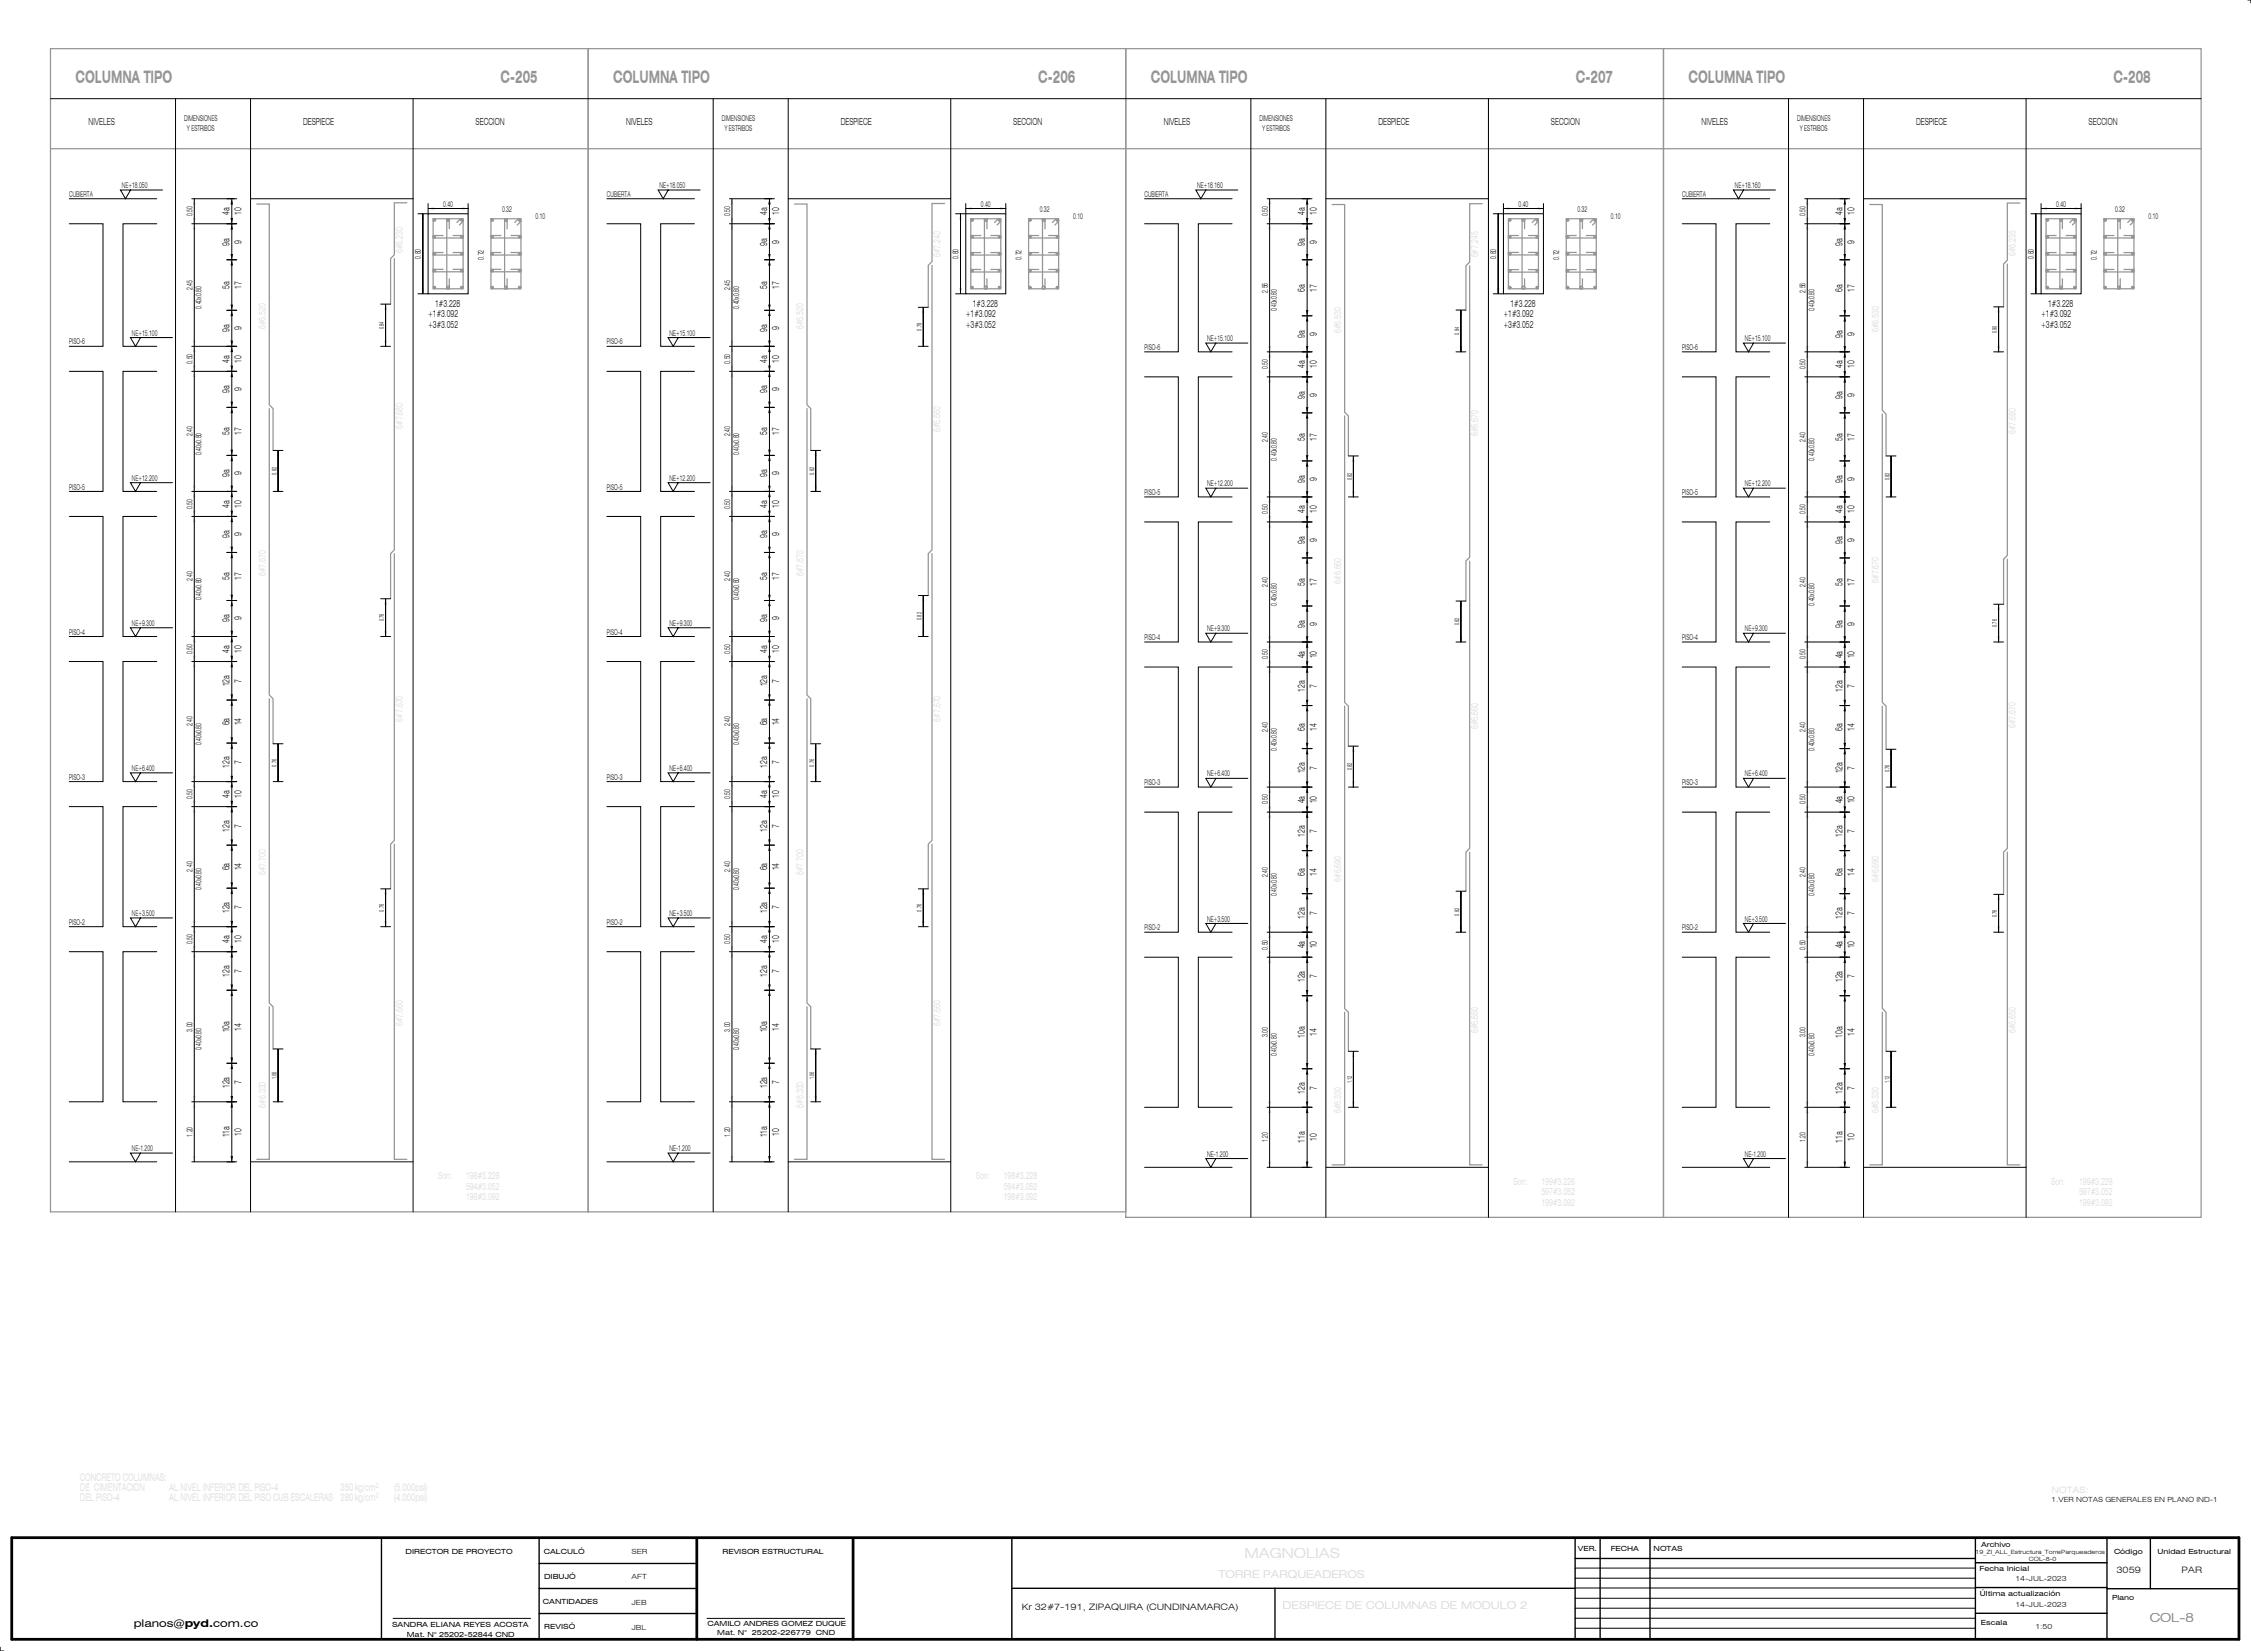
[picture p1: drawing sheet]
<svg xmlns="http://www.w3.org/2000/svg" width="900mm" height="660mm" viewBox="0 0 900 660" stroke-linecap="round" stroke-linejoin="round" font-family="sans-serif">
<defs><g id="words">
<g font-size="6.9" fill="#959595">
<text x="30.2" y="33.3">COLUMNA TIPO</text>
<text x="200.2" y="33.3">C-205</text>
<text x="245.2" y="33.3">COLUMNA TIPO</text>
<text x="415.2" y="33.3">C-206</text>
<text x="460.2" y="33.3">COLUMNA TIPO</text>
<text x="630.2" y="33.3">C-207</text>
<text x="675.2" y="33.3">COLUMNA TIPO</text>
<text x="845.2" y="33.3">C-208</text>
</g>
<text font-size="4.9" fill="#959595" x="859.6" y="648.5">COL-8</text>
<text font-size="4.2" x="53.5" y="650.6">planos@pyd.com.co</text>
<g font-size="3.9">
<text x="35.4" y="50.1">NIVELES</text>
<text x="121.2" y="50.1">DESPIECE</text>
<text x="190.2" y="50.1">SECCION</text>
<text x="250.4" y="50.1">NIVELES</text>
<text x="336.2" y="50.1">DESPIECE</text>
<text x="405.2" y="50.1">SECCION</text>
<text x="465.4" y="50.1">NIVELES</text>
<text x="551.2" y="50.1">DESPIECE</text>
<text x="620.2" y="50.1">SECCION</text>
<text x="680.4" y="50.1">NIVELES</text>
<text x="766.2" y="50.1">DESPIECE</text>
<text x="835.2" y="50.1">SECCION</text>
<text x="91.8" y="86" transform="rotate(-90 91.8 86)">4a</text>
<text x="96.6" y="86" transform="rotate(-90 96.6 86)">10</text>
<text x="306.8" y="86" transform="rotate(-90 306.8 86)">4a</text>
<text x="311.6" y="86" transform="rotate(-90 311.6 86)">10</text>
<text x="521.8" y="86" transform="rotate(-90 521.8 86)">4a</text>
<text x="526.6" y="86" transform="rotate(-90 526.6 86)">10</text>
<text x="736.8" y="86" transform="rotate(-90 736.8 86)">4a</text>
<text x="741.6" y="86" transform="rotate(-90 741.6 86)">10</text>
<text x="91.8" y="98.2" transform="rotate(-90 91.8 98.2)">9a</text>
<text x="96.6" y="97.4" transform="rotate(-90 96.6 97.4)">9</text>
<text x="306.8" y="98.2" transform="rotate(-90 306.8 98.2)">9a</text>
<text x="311.6" y="97.4" transform="rotate(-90 311.6 97.4)">9</text>
<text x="521.8" y="98.2" transform="rotate(-90 521.8 98.2)">9a</text>
<text x="526.6" y="97.4" transform="rotate(-90 526.6 97.4)">9</text>
<text x="736.8" y="98.2" transform="rotate(-90 736.8 98.2)">9a</text>
<text x="741.6" y="97.4" transform="rotate(-90 741.6 97.4)">9</text>
<text x="91.8" y="115.5" transform="rotate(-90 91.8 115.5)">5a</text>
<text x="96.6" y="115.5" transform="rotate(-90 96.6 115.5)">17</text>
<text x="306.8" y="115.5" transform="rotate(-90 306.8 115.5)">5a</text>
<text x="311.6" y="115.5" transform="rotate(-90 311.6 115.5)">17</text>
<text x="521.8" y="116.6" transform="rotate(-90 521.8 116.6)">6a</text>
<text x="526.6" y="116.6" transform="rotate(-90 526.6 116.6)">17</text>
<text x="736.8" y="116.6" transform="rotate(-90 736.8 116.6)">6a</text>
<text x="741.6" y="116.6" transform="rotate(-90 741.6 116.6)">17</text>
<text x="174" y="122.6">1#3.228</text>
<text x="389" y="122.6">1#3.228</text>
<text x="604" y="122.6">1#3.228</text>
<text x="819" y="122.6">1#3.228</text>
<text x="96.6" y="132" transform="rotate(-90 96.6 132)">9</text>
<text x="171.2" y="126.8">+1#3.092</text>
<text x="171.2" y="131">+3#3.052</text>
<text x="311.6" y="132" transform="rotate(-90 311.6 132)">9</text>
<text x="386.2" y="126.8">+1#3.092</text>
<text x="386.2" y="131">+3#3.052</text>
<text x="601.2" y="131">+3#3.052</text>
<text x="601.2" y="126.8">+1#3.092</text>
<text x="816.2" y="126.8">+1#3.092</text>
<text x="816.2" y="131">+3#3.052</text>
<text x="91.8" y="132.8" transform="rotate(-90 91.8 132.8)">9a</text>
<text x="306.8" y="132.8" transform="rotate(-90 306.8 132.8)">9a</text>
<text x="521.8" y="135" transform="rotate(-90 521.8 135)">9a</text>
<text x="526.6" y="134.2" transform="rotate(-90 526.6 134.2)">9</text>
<text x="736.8" y="135" transform="rotate(-90 736.8 135)">9a</text>
<text x="741.6" y="134.2" transform="rotate(-90 741.6 134.2)">9</text>
<text x="91.8" y="145" transform="rotate(-90 91.8 145)">4a</text>
<text x="96.6" y="145" transform="rotate(-90 96.6 145)">10</text>
<text x="306.8" y="145" transform="rotate(-90 306.8 145)">4a</text>
<text x="311.6" y="145" transform="rotate(-90 311.6 145)">10</text>
<text x="521.8" y="147.2" transform="rotate(-90 521.8 147.2)">4a</text>
<text x="526.6" y="147.2" transform="rotate(-90 526.6 147.2)">10</text>
<text x="736.8" y="147.2" transform="rotate(-90 736.8 147.2)">4a</text>
<text x="741.6" y="147.2" transform="rotate(-90 741.6 147.2)">10</text>
<text x="91.8" y="157.2" transform="rotate(-90 91.8 157.2)">9a</text>
<text x="96.6" y="156.4" transform="rotate(-90 96.6 156.4)">9</text>
<text x="306.8" y="157.2" transform="rotate(-90 306.8 157.2)">9a</text>
<text x="311.6" y="156.4" transform="rotate(-90 311.6 156.4)">9</text>
<text x="521.8" y="159.4" transform="rotate(-90 521.8 159.4)">9a</text>
<text x="526.6" y="158.6" transform="rotate(-90 526.6 158.6)">9</text>
<text x="736.8" y="159.4" transform="rotate(-90 736.8 159.4)">9a</text>
<text x="741.6" y="158.6" transform="rotate(-90 741.6 158.6)">9</text>
<text x="91.8" y="174" transform="rotate(-90 91.8 174)">5a</text>
<text x="96.6" y="174" transform="rotate(-90 96.6 174)">17</text>
<text x="306.8" y="174" transform="rotate(-90 306.8 174)">5a</text>
<text x="311.6" y="174" transform="rotate(-90 311.6 174)">17</text>
<text x="521.8" y="176.2" transform="rotate(-90 521.8 176.2)">5a</text>
<text x="526.6" y="176.2" transform="rotate(-90 526.6 176.2)">17</text>
<text x="736.8" y="176.2" transform="rotate(-90 736.8 176.2)">5a</text>
<text x="741.6" y="176.2" transform="rotate(-90 741.6 176.2)">17</text>
<text x="91.8" y="190.7" transform="rotate(-90 91.8 190.7)">9a</text>
<text x="96.6" y="190" transform="rotate(-90 96.6 190)">9</text>
<text x="306.8" y="190.7" transform="rotate(-90 306.8 190.7)">9a</text>
<text x="311.6" y="190" transform="rotate(-90 311.6 190)">9</text>
<text x="521.8" y="192.9" transform="rotate(-90 521.8 192.9)">9a</text>
<text x="526.6" y="192.2" transform="rotate(-90 526.6 192.2)">9</text>
<text x="736.8" y="192.9" transform="rotate(-90 736.8 192.9)">9a</text>
<text x="741.6" y="192.2" transform="rotate(-90 741.6 192.2)">9</text>
<text x="91.8" y="202.9" transform="rotate(-90 91.8 202.9)">4a</text>
<text x="96.6" y="202.9" transform="rotate(-90 96.6 202.9)">10</text>
<text x="306.8" y="202.9" transform="rotate(-90 306.8 202.9)">4a</text>
<text x="311.6" y="202.9" transform="rotate(-90 311.6 202.9)">10</text>
<text x="521.8" y="205.1" transform="rotate(-90 521.8 205.1)">4a</text>
<text x="526.6" y="205.1" transform="rotate(-90 526.6 205.1)">10</text>
<text x="736.8" y="205.1" transform="rotate(-90 736.8 205.1)">4a</text>
<text x="741.6" y="205.1" transform="rotate(-90 741.6 205.1)">10</text>
<text x="91.8" y="215.1" transform="rotate(-90 91.8 215.1)">9a</text>
<text x="96.6" y="214.4" transform="rotate(-90 96.6 214.4)">9</text>
<text x="306.8" y="215.1" transform="rotate(-90 306.8 215.1)">9a</text>
<text x="311.6" y="214.4" transform="rotate(-90 311.6 214.4)">9</text>
<text x="521.8" y="217.3" transform="rotate(-90 521.8 217.3)">9a</text>
<text x="526.6" y="216.6" transform="rotate(-90 526.6 216.6)">9</text>
<text x="736.8" y="217.3" transform="rotate(-90 736.8 217.3)">9a</text>
<text x="741.6" y="216.6" transform="rotate(-90 741.6 216.6)">9</text>
<text x="91.8" y="231.9" transform="rotate(-90 91.8 231.9)">5a</text>
<text x="96.6" y="231.9" transform="rotate(-90 96.6 231.9)">17</text>
<text x="306.8" y="231.9" transform="rotate(-90 306.8 231.9)">5a</text>
<text x="311.6" y="231.9" transform="rotate(-90 311.6 231.9)">17</text>
<text x="521.8" y="234.1" transform="rotate(-90 521.8 234.1)">5a</text>
<text x="526.6" y="234.1" transform="rotate(-90 526.6 234.1)">17</text>
<text x="736.8" y="234.1" transform="rotate(-90 736.8 234.1)">5a</text>
<text x="741.6" y="234.1" transform="rotate(-90 741.6 234.1)">17</text>
<text x="91.8" y="248.7" transform="rotate(-90 91.8 248.7)">9a</text>
<text x="96.6" y="248" transform="rotate(-90 96.6 248)">9</text>
<text x="306.8" y="248.7" transform="rotate(-90 306.8 248.7)">9a</text>
<text x="311.6" y="248" transform="rotate(-90 311.6 248)">9</text>
<text x="521.8" y="250.9" transform="rotate(-90 521.8 250.9)">9a</text>
<text x="526.6" y="250.2" transform="rotate(-90 526.6 250.2)">9</text>
<text x="736.8" y="250.9" transform="rotate(-90 736.8 250.9)">9a</text>
<text x="741.6" y="250.2" transform="rotate(-90 741.6 250.2)">9</text>
<text x="91.8" y="260.9" transform="rotate(-90 91.8 260.9)">4a</text>
<text x="96.6" y="260.9" transform="rotate(-90 96.6 260.9)">10</text>
<text x="306.8" y="260.9" transform="rotate(-90 306.8 260.9)">4a</text>
<text x="311.6" y="260.9" transform="rotate(-90 311.6 260.9)">10</text>
<text x="521.8" y="263.1" transform="rotate(-90 521.8 263.1)">4a</text>
<text x="526.6" y="263.1" transform="rotate(-90 526.6 263.1)">10</text>
<text x="736.8" y="263.1" transform="rotate(-90 736.8 263.1)">4a</text>
<text x="741.6" y="263.1" transform="rotate(-90 741.6 263.1)">10</text>
<text x="91.8" y="274.4" transform="rotate(-90 91.8 274.4)">12a</text>
<text x="96.6" y="272.9" transform="rotate(-90 96.6 272.9)">7</text>
<text x="306.8" y="274.4" transform="rotate(-90 306.8 274.4)">12a</text>
<text x="311.6" y="272.9" transform="rotate(-90 311.6 272.9)">7</text>
<text x="526.6" y="275.1" transform="rotate(-90 526.6 275.1)">7</text>
<text x="741.6" y="275.1" transform="rotate(-90 741.6 275.1)">7</text>
<text x="521.8" y="276.6" transform="rotate(-90 521.8 276.6)">12a</text>
<text x="736.8" y="276.6" transform="rotate(-90 736.8 276.6)">12a</text>
<text x="91.8" y="289.9" transform="rotate(-90 91.8 289.9)">6a</text>
<text x="96.6" y="289.9" transform="rotate(-90 96.6 289.9)">14</text>
<text x="306.8" y="289.9" transform="rotate(-90 306.8 289.9)">6a</text>
<text x="311.6" y="289.9" transform="rotate(-90 311.6 289.9)">14</text>
<text x="521.8" y="292.1" transform="rotate(-90 521.8 292.1)">6a</text>
<text x="526.6" y="292.1" transform="rotate(-90 526.6 292.1)">14</text>
<text x="736.8" y="292.1" transform="rotate(-90 736.8 292.1)">6a</text>
<text x="741.6" y="292.1" transform="rotate(-90 741.6 292.1)">14</text>
<text x="96.6" y="305.5" transform="rotate(-90 96.6 305.5)">7</text>
<text x="311.6" y="305.5" transform="rotate(-90 311.6 305.5)">7</text>
<text x="91.8" y="307" transform="rotate(-90 91.8 307)">12a</text>
<text x="306.8" y="307" transform="rotate(-90 306.8 307)">12a</text>
<text x="521.8" y="309.2" transform="rotate(-90 521.8 309.2)">12a</text>
<text x="526.6" y="307.7" transform="rotate(-90 526.6 307.7)">7</text>
<text x="736.8" y="309.2" transform="rotate(-90 736.8 309.2)">12a</text>
<text x="741.6" y="307.7" transform="rotate(-90 741.6 307.7)">7</text>
<text x="91.8" y="318.9" transform="rotate(-90 91.8 318.9)">4a</text>
<text x="96.6" y="318.9" transform="rotate(-90 96.6 318.9)">10</text>
<text x="306.8" y="318.9" transform="rotate(-90 306.8 318.9)">4a</text>
<text x="311.6" y="318.9" transform="rotate(-90 311.6 318.9)">10</text>
<text x="521.8" y="321.1" transform="rotate(-90 521.8 321.1)">4a</text>
<text x="526.6" y="321.1" transform="rotate(-90 526.6 321.1)">10</text>
<text x="736.8" y="321.1" transform="rotate(-90 736.8 321.1)">4a</text>
<text x="741.6" y="321.1" transform="rotate(-90 741.6 321.1)">10</text>
<text x="91.8" y="332.4" transform="rotate(-90 91.8 332.4)">12a</text>
<text x="96.6" y="330.9" transform="rotate(-90 96.6 330.9)">7</text>
<text x="306.8" y="332.4" transform="rotate(-90 306.8 332.4)">12a</text>
<text x="311.6" y="330.9" transform="rotate(-90 311.6 330.9)">7</text>
<text x="521.8" y="334.6" transform="rotate(-90 521.8 334.6)">12a</text>
<text x="526.6" y="333.1" transform="rotate(-90 526.6 333.1)">7</text>
<text x="736.8" y="334.6" transform="rotate(-90 736.8 334.6)">12a</text>
<text x="741.6" y="333.1" transform="rotate(-90 741.6 333.1)">7</text>
<text x="91.8" y="347.9" transform="rotate(-90 91.8 347.9)">6a</text>
<text x="96.6" y="347.9" transform="rotate(-90 96.6 347.9)">14</text>
<text x="306.8" y="347.9" transform="rotate(-90 306.8 347.9)">6a</text>
<text x="311.6" y="347.9" transform="rotate(-90 311.6 347.9)">14</text>
<text x="521.8" y="350.1" transform="rotate(-90 521.8 350.1)">6a</text>
<text x="526.6" y="350.1" transform="rotate(-90 526.6 350.1)">14</text>
<text x="736.8" y="350.1" transform="rotate(-90 736.8 350.1)">6a</text>
<text x="741.6" y="350.1" transform="rotate(-90 741.6 350.1)">14</text>
<text x="91.8" y="365" transform="rotate(-90 91.8 365)">12a</text>
<text x="96.6" y="363.5" transform="rotate(-90 96.6 363.5)">7</text>
<text x="306.8" y="365" transform="rotate(-90 306.8 365)">12a</text>
<text x="311.6" y="363.5" transform="rotate(-90 311.6 363.5)">7</text>
<text x="526.6" y="365.7" transform="rotate(-90 526.6 365.7)">7</text>
<text x="741.6" y="365.7" transform="rotate(-90 741.6 365.7)">7</text>
<text x="521.8" y="367.2" transform="rotate(-90 521.8 367.2)">12a</text>
<text x="736.8" y="367.2" transform="rotate(-90 736.8 367.2)">12a</text>
<text x="91.8" y="376.9" transform="rotate(-90 91.8 376.9)">4a</text>
<text x="96.6" y="376.9" transform="rotate(-90 96.6 376.9)">10</text>
<text x="306.8" y="376.9" transform="rotate(-90 306.8 376.9)">4a</text>
<text x="311.6" y="376.9" transform="rotate(-90 311.6 376.9)">10</text>
<text x="521.8" y="379.1" transform="rotate(-90 521.8 379.1)">4a</text>
<text x="526.6" y="379.1" transform="rotate(-90 526.6 379.1)">10</text>
<text x="736.8" y="379.1" transform="rotate(-90 736.8 379.1)">4a</text>
<text x="741.6" y="379.1" transform="rotate(-90 741.6 379.1)">10</text>
<text x="96.6" y="388.9" transform="rotate(-90 96.6 388.9)">7</text>
<text x="311.6" y="388.9" transform="rotate(-90 311.6 388.9)">7</text>
<text x="91.8" y="390.4" transform="rotate(-90 91.8 390.4)">12a</text>
<text x="306.8" y="390.4" transform="rotate(-90 306.8 390.4)">12a</text>
<text x="521.8" y="392.6" transform="rotate(-90 521.8 392.6)">12a</text>
<text x="526.6" y="391.1" transform="rotate(-90 526.6 391.1)">7</text>
<text x="736.8" y="392.6" transform="rotate(-90 736.8 392.6)">12a</text>
<text x="741.6" y="391.1" transform="rotate(-90 741.6 391.1)">7</text>
<text x="91.8" y="412.7" transform="rotate(-90 91.8 412.7)">10a</text>
<text x="96.6" y="411.9" transform="rotate(-90 96.6 411.9)">14</text>
<text x="306.8" y="412.7" transform="rotate(-90 306.8 412.7)">10a</text>
<text x="311.6" y="411.9" transform="rotate(-90 311.6 411.9)">14</text>
<text x="521.8" y="414.9" transform="rotate(-90 521.8 414.9)">10a</text>
<text x="526.6" y="414.1" transform="rotate(-90 526.6 414.1)">14</text>
<text x="736.8" y="414.9" transform="rotate(-90 736.8 414.9)">10a</text>
<text x="741.6" y="414.1" transform="rotate(-90 741.6 414.1)">14</text>
<text x="91.8" y="435" transform="rotate(-90 91.8 435)">12a</text>
<text x="96.6" y="433.5" transform="rotate(-90 96.6 433.5)">7</text>
<text x="306.8" y="435" transform="rotate(-90 306.8 435)">12a</text>
<text x="311.6" y="433.5" transform="rotate(-90 311.6 433.5)">7</text>
<text x="521.8" y="437.2" transform="rotate(-90 521.8 437.2)">12a</text>
<text x="526.6" y="435.7" transform="rotate(-90 526.6 435.7)">7</text>
<text x="736.8" y="437.2" transform="rotate(-90 736.8 437.2)">12a</text>
<text x="741.6" y="435.7" transform="rotate(-90 741.6 435.7)">7</text>
<text x="91.8" y="454.7" transform="rotate(-90 91.8 454.7)">11a</text>
<text x="96.6" y="453.9" transform="rotate(-90 96.6 453.9)">10</text>
<text x="306.8" y="454.7" transform="rotate(-90 306.8 454.7)">11a</text>
<text x="311.6" y="453.9" transform="rotate(-90 311.6 453.9)">10</text>
<text x="521.8" y="456.9" transform="rotate(-90 521.8 456.9)">11a</text>
<text x="526.6" y="456.1" transform="rotate(-90 526.6 456.1)">10</text>
<text x="736.8" y="456.9" transform="rotate(-90 736.8 456.9)">11a</text>
<text x="741.6" y="456.1" transform="rotate(-90 741.6 456.1)">10</text>
</g>
<g font-size="3.9" fill="#e1e1e1">
<text x="161.1" y="101.3" transform="rotate(-90 161.1 101.3)">6#6.230</text>
<text x="376.1" y="102.8" transform="rotate(-90 376.1 102.8)">6#7.240</text>
<text x="806" y="102.4" transform="rotate(-90 806 102.4)">6#6.235</text>
<text x="161.1" y="171.4" transform="rotate(-90 161.1 171.4)">6#7.680</text>
<text x="376.1" y="172.7" transform="rotate(-90 376.1 172.7)">6#6.660</text>
<text x="806" y="173.6" transform="rotate(-90 806 173.6)">6#7.680</text>
<text x="161.1" y="288.4" transform="rotate(-90 161.1 288.4)">6#7.670</text>
<text x="376.1" y="288.4" transform="rotate(-90 376.1 288.4)">6#7.670</text>
<text x="806" y="291.1" transform="rotate(-90 806 291.1)">6#7.670</text>
<text x="161.1" y="410.2" transform="rotate(-90 161.1 410.2)">6#7.660</text>
<text x="376.1" y="410.2" transform="rotate(-90 376.1 410.2)">6#7.660</text>
<text x="806" y="412.9" transform="rotate(-90 806 412.9)">6#6.650</text>
</g>
<g font-size="3.5">
<text x="846.3" y="629">3059</text>
<text x="872.3" y="629">PAR</text>
<text x="408.6" y="643.4">Kr 32#7-191, ZIPAQUIRA (CUNDINAMARCA)</text>
</g>
<g font-size="3.2">
<text x="73.6" y="48.2">DIMENSIONES</text>
<text x="74.7" y="52.3">Y ESTRIBOS</text>
<text x="288.6" y="48.2">DIMENSIONES</text>
<text x="289.7" y="52.3">Y ESTRIBOS</text>
<text x="503.6" y="48.2">DIMENSIONES</text>
<text x="504.7" y="52.3">Y ESTRIBOS</text>
<text x="718.6" y="48.2">DIMENSIONES</text>
<text x="719.7" y="52.3">Y ESTRIBOS</text>
<text x="48.7" y="75.2">NE+18.050</text>
<text x="263.7" y="75.2">NE+18.050</text>
<text x="478.7" y="75.2">NE+18.160</text>
<text x="693.6" y="75.2">NE+18.160</text>
<text x="27.7" y="78.7">CUBIERTA</text>
<text x="177.2" y="82.6">0.40</text>
<text x="242.7" y="78.7">CUBIERTA</text>
<text x="392.2" y="82.6">0.40</text>
<text x="457.7" y="78.7">CUBIERTA</text>
<text x="607.2" y="82.6">0.40</text>
<text x="672.7" y="78.7">CUBIERTA</text>
<text x="822.2" y="82.6">0.40</text>
<text x="76.9" y="86.4" transform="rotate(-90 76.9 86.4)">0.50</text>
<text x="200.8" y="84.6">0.32</text>
<text x="214.2" y="87.4">0.10</text>
<text x="291.9" y="86.4" transform="rotate(-90 291.9 86.4)">0.50</text>
<text x="415.8" y="84.6">0.32</text>
<text x="429.2" y="87.4">0.10</text>
<text x="506.9" y="86.4" transform="rotate(-90 506.9 86.4)">0.50</text>
<text x="630.7" y="84.6">0.32</text>
<text x="644.1" y="87.4">0.10</text>
<text x="721.9" y="86.4" transform="rotate(-90 721.9 86.4)">0.50</text>
<text x="845.7" y="84.6">0.32</text>
<text x="859.1" y="87.4">0.10</text>
<text x="168.3" y="103.4" transform="rotate(-90 168.3 103.4)">0.80</text>
<text x="193.5" y="103.8" transform="rotate(-90 193.5 103.8)">0.72</text>
<text x="383.3" y="103.4" transform="rotate(-90 383.3 103.4)">0.80</text>
<text x="408.5" y="103.8" transform="rotate(-90 408.5 103.8)">0.72</text>
<text x="598.3" y="103.4" transform="rotate(-90 598.3 103.4)">0.80</text>
<text x="623.4" y="103.8" transform="rotate(-90 623.4 103.8)">0.72</text>
<text x="813.3" y="103.4" transform="rotate(-90 813.3 103.4)">0.80</text>
<text x="838.4" y="103.8" transform="rotate(-90 838.4 103.8)">0.72</text>
<text x="76.9" y="115.9" transform="rotate(-90 76.9 115.9)">2.45</text>
<text x="291.9" y="115.9" transform="rotate(-90 291.9 115.9)">2.45</text>
<text x="506.9" y="117" transform="rotate(-90 506.9 117)">2.56</text>
<text x="721.9" y="117" transform="rotate(-90 721.9 117)">2.56</text>
<text x="80.5" y="123.4" transform="rotate(-90 80.5 123.4)">0.40x0.80</text>
<text x="295.5" y="123.4" transform="rotate(-90 295.5 123.4)">0.40x0.80</text>
<text x="510.5" y="124.5" transform="rotate(-90 510.5 124.5)">0.40x0.80</text>
<text x="725.5" y="124.5" transform="rotate(-90 725.5 124.5)">0.40x0.80</text>
<text x="27.7" y="137.7">PISO-6</text>
<text x="52.7" y="134.2">NE+15.100</text>
<text x="242.7" y="137.7">PISO-6</text>
<text x="267.7" y="134.2">NE+15.100</text>
<text x="482.7" y="136.4">NE+15.100</text>
<text x="697.6" y="136.4">NE+15.100</text>
<text x="457.7" y="139.9">PISO-6</text>
<text x="672.7" y="139.9">PISO-6</text>
<text x="76.9" y="145.4" transform="rotate(-90 76.9 145.4)">0.50</text>
<text x="291.9" y="145.4" transform="rotate(-90 291.9 145.4)">0.50</text>
<text x="506.9" y="147.6" transform="rotate(-90 506.9 147.6)">0.50</text>
<text x="721.9" y="147.6" transform="rotate(-90 721.9 147.6)">0.50</text>
<text x="76.9" y="174.4" transform="rotate(-90 76.9 174.4)">2.40</text>
<text x="291.9" y="174.4" transform="rotate(-90 291.9 174.4)">2.40</text>
<text x="506.9" y="176.6" transform="rotate(-90 506.9 176.6)">2.40</text>
<text x="721.9" y="176.6" transform="rotate(-90 721.9 176.6)">2.40</text>
<text x="80.5" y="181.9" transform="rotate(-90 80.5 181.9)">0.40x0.80</text>
<text x="295.5" y="181.9" transform="rotate(-90 295.5 181.9)">0.40x0.80</text>
<text x="510.5" y="184.1" transform="rotate(-90 510.5 184.1)">0.40x0.80</text>
<text x="725.5" y="184.1" transform="rotate(-90 725.5 184.1)">0.40x0.80</text>
<text x="27.7" y="195.7">PISO-5</text>
<text x="52.7" y="192.2">NE+12.200</text>
<text x="242.7" y="195.7">PISO-5</text>
<text x="267.7" y="192.2">NE+12.200</text>
<text x="457.7" y="197.9">PISO-5</text>
<text x="482.7" y="194.4">NE+12.200</text>
<text x="672.7" y="197.9">PISO-5</text>
<text x="697.6" y="194.4">NE+12.200</text>
<text x="76.9" y="203.4" transform="rotate(-90 76.9 203.4)">0.50</text>
<text x="291.9" y="203.4" transform="rotate(-90 291.9 203.4)">0.50</text>
<text x="506.9" y="205.6" transform="rotate(-90 506.9 205.6)">0.50</text>
<text x="721.9" y="205.6" transform="rotate(-90 721.9 205.6)">0.50</text>
<text x="76.9" y="232.4" transform="rotate(-90 76.9 232.4)">2.40</text>
<text x="291.9" y="232.4" transform="rotate(-90 291.9 232.4)">2.40</text>
<text x="80.5" y="239.9" transform="rotate(-90 80.5 239.9)">0.40x0.80</text>
<text x="295.5" y="239.9" transform="rotate(-90 295.5 239.9)">0.40x0.80</text>
<text x="506.9" y="234.6" transform="rotate(-90 506.9 234.6)">2.40</text>
<text x="721.9" y="234.6" transform="rotate(-90 721.9 234.6)">2.40</text>
<text x="510.5" y="242.1" transform="rotate(-90 510.5 242.1)">0.40x0.80</text>
<text x="725.5" y="242.1" transform="rotate(-90 725.5 242.1)">0.40x0.80</text>
<text x="52.7" y="250.2">NE+9.300</text>
<text x="267.7" y="250.2">NE+9.300</text>
<text x="27.7" y="253.7">PISO-4</text>
<text x="242.7" y="253.7">PISO-4</text>
<text x="457.7" y="255.9">PISO-4</text>
<text x="482.7" y="252.4">NE+9.300</text>
<text x="672.7" y="255.9">PISO-4</text>
<text x="697.6" y="252.4">NE+9.300</text>
<text x="76.9" y="261.4" transform="rotate(-90 76.9 261.4)">0.50</text>
<text x="291.9" y="261.4" transform="rotate(-90 291.9 261.4)">0.50</text>
<text x="506.9" y="263.6" transform="rotate(-90 506.9 263.6)">0.50</text>
<text x="721.9" y="263.6" transform="rotate(-90 721.9 263.6)">0.50</text>
<text x="76.9" y="290.4" transform="rotate(-90 76.9 290.4)">2.40</text>
<text x="291.9" y="290.4" transform="rotate(-90 291.9 290.4)">2.40</text>
<text x="506.9" y="292.6" transform="rotate(-90 506.9 292.6)">2.40</text>
<text x="721.9" y="292.6" transform="rotate(-90 721.9 292.6)">2.40</text>
<text x="80.5" y="297.9" transform="rotate(-90 80.5 297.9)">0.40x0.80</text>
<text x="295.5" y="297.9" transform="rotate(-90 295.5 297.9)">0.40x0.80</text>
<text x="510.5" y="300.1" transform="rotate(-90 510.5 300.1)">0.40x0.80</text>
<text x="725.5" y="300.1" transform="rotate(-90 725.5 300.1)">0.40x0.80</text>
<text x="27.7" y="311.7">PISO-3</text>
<text x="52.7" y="308.2">NE+6.400</text>
<text x="242.7" y="311.7">PISO-3</text>
<text x="267.7" y="308.2">NE+6.400</text>
<text x="482.7" y="310.4">NE+6.400</text>
<text x="697.6" y="310.4">NE+6.400</text>
<text x="457.7" y="313.9">PISO-3</text>
<text x="672.7" y="313.9">PISO-3</text>
<text x="76.9" y="319.4" transform="rotate(-90 76.9 319.4)">0.50</text>
<text x="291.9" y="319.4" transform="rotate(-90 291.9 319.4)">0.50</text>
<text x="506.9" y="321.6" transform="rotate(-90 506.9 321.6)">0.50</text>
<text x="721.9" y="321.6" transform="rotate(-90 721.9 321.6)">0.50</text>
<text x="76.9" y="348.4" transform="rotate(-90 76.9 348.4)">2.40</text>
<text x="291.9" y="348.4" transform="rotate(-90 291.9 348.4)">2.40</text>
<text x="506.9" y="350.6" transform="rotate(-90 506.9 350.6)">2.40</text>
<text x="721.9" y="350.6" transform="rotate(-90 721.9 350.6)">2.40</text>
<text x="80.5" y="355.9" transform="rotate(-90 80.5 355.9)">0.40x0.80</text>
<text x="295.5" y="355.9" transform="rotate(-90 295.5 355.9)">0.40x0.80</text>
<text x="510.5" y="358.1" transform="rotate(-90 510.5 358.1)">0.40x0.80</text>
<text x="725.5" y="358.1" transform="rotate(-90 725.5 358.1)">0.40x0.80</text>
<text x="27.7" y="369.7">PISO-2</text>
<text x="52.7" y="366.2">NE+3.500</text>
<text x="242.7" y="369.7">PISO-2</text>
<text x="267.7" y="366.2">NE+3.500</text>
<text x="457.7" y="371.9">PISO-2</text>
<text x="482.7" y="368.4">NE+3.500</text>
<text x="672.7" y="371.9">PISO-2</text>
<text x="697.6" y="368.4">NE+3.500</text>
<text x="76.9" y="377.4" transform="rotate(-90 76.9 377.4)">0.50</text>
<text x="291.9" y="377.4" transform="rotate(-90 291.9 377.4)">0.50</text>
<text x="506.9" y="379.6" transform="rotate(-90 506.9 379.6)">0.50</text>
<text x="721.9" y="379.6" transform="rotate(-90 721.9 379.6)">0.50</text>
<text x="76.9" y="412.4" transform="rotate(-90 76.9 412.4)">3.00</text>
<text x="291.9" y="412.4" transform="rotate(-90 291.9 412.4)">3.00</text>
<text x="80.5" y="419.9" transform="rotate(-90 80.5 419.9)">0.40x0.80</text>
<text x="295.5" y="419.9" transform="rotate(-90 295.5 419.9)">0.40x0.80</text>
<text x="506.9" y="414.6" transform="rotate(-90 506.9 414.6)">3.00</text>
<text x="721.9" y="414.6" transform="rotate(-90 721.9 414.6)">3.00</text>
<text x="510.5" y="422.1" transform="rotate(-90 510.5 422.1)">0.40x0.80</text>
<text x="725.5" y="422.1" transform="rotate(-90 725.5 422.1)">0.40x0.80</text>
<text x="76.9" y="454.4" transform="rotate(-90 76.9 454.4)">1.20</text>
<text x="291.9" y="454.4" transform="rotate(-90 291.9 454.4)">1.20</text>
<text x="52.7" y="460.2">NE-1.200</text>
<text x="267.7" y="460.2">NE-1.200</text>
<text x="506.9" y="456.6" transform="rotate(-90 506.9 456.6)">1.20</text>
<text x="721.9" y="456.6" transform="rotate(-90 721.9 456.6)">1.20</text>
<text x="482.7" y="462.4">NE-1.200</text>
<text x="697.6" y="462.4">NE-1.200</text>
</g>
<g font-size="2.8">
<text x="820.4" y="600.3">1.VER NOTAS GENERALES EN PLANO IND-1</text>
<text x="162.2" y="621.1">DIRECTOR DE PROYECTO</text>
<text x="217.4" y="621.1">CALCULÓ</text>
<text x="252.5" y="621.2">SER</text>
<text x="288.9" y="621.1">REVISOR ESTRUCTURAL</text>
<text x="630.9" y="620">VER.</text>
<text x="644.1" y="620">FECHA</text>
<text x="661.2" y="620">NOTAS</text>
<text x="792.1" y="618.5">Archivo</text>
<text x="845.3" y="621">Código</text>
<text x="862.7" y="621">Unidad Estructural</text>
<text x="791.6" y="627.9">Fecha Inicial</text>
<text x="217.6" y="631">DIBUJÓ</text>
<text x="252.5" y="631.1">AFT</text>
<text x="805.9" y="632">14-JUL-2023</text>
<text x="217.1" y="641">CANTIDADES</text>
<text x="252.5" y="641.5">JEB</text>
<text x="791.7" y="638.1">Última actualización</text>
<text x="844.5" y="639.5">Plano</text>
<text x="805.9" y="642.5">14-JUL-2023</text>
<text x="156.8" y="650.5">SANDRA ELIANA REYES ACOSTA</text>
<text x="217.6" y="651">REVISÓ</text>
<text x="252.5" y="651.4">JBL</text>
<text x="282.9" y="650.1">CAMILO ANDRES GOMEZ DUQUE</text>
<text x="286.8" y="653.6">Mat. N°</text>
<text x="300.7" y="653.6">25202-226779</text>
<text x="326.2" y="653.6">CND</text>
<text x="792.1" y="649.5">Escala</text>
<text x="813.9" y="651.2">1:50</text>
<text x="162.7" y="654.2">Mat. N° 25202-52844 CND</text>
</g>
<g font-size="2.5">
<text x="153.5" y="131.5" transform="rotate(-90 153.5 131.5)">0.84</text>
<text x="368.5" y="132.2" transform="rotate(-90 368.5 132.2)">0.78</text>
<text x="583.5" y="133.8" transform="rotate(-90 583.5 133.8)">0.84</text>
<text x="798.5" y="133.2" transform="rotate(-90 798.5 133.2)">0.90</text>
<text x="110.5" y="189.8" transform="rotate(-90 110.5 189.8)">0.82</text>
<text x="325.5" y="189.8" transform="rotate(-90 325.5 189.8)">0.82</text>
<text x="540.5" y="192" transform="rotate(-90 540.5 192)">0.82</text>
<text x="755.5" y="192" transform="rotate(-90 755.5 192)">0.82</text>
<text x="153.5" y="248.4" transform="rotate(-90 153.5 248.4)">0.76</text>
<text x="368.5" y="247.8" transform="rotate(-90 368.5 247.8)">0.82</text>
<text x="583.5" y="250" transform="rotate(-90 583.5 250)">0.82</text>
<text x="798.5" y="250.6" transform="rotate(-90 798.5 250.6)">0.76</text>
<text x="110.5" y="306.4" transform="rotate(-90 110.5 306.4)">0.76</text>
<text x="325.5" y="306.4" transform="rotate(-90 325.5 306.4)">0.76</text>
<text x="540.5" y="308" transform="rotate(-90 540.5 308)">0.82</text>
<text x="755.5" y="308.6" transform="rotate(-90 755.5 308.6)">0.76</text>
<text x="153.5" y="364.4" transform="rotate(-90 153.5 364.4)">0.76</text>
<text x="368.5" y="364.4" transform="rotate(-90 368.5 364.4)">0.76</text>
<text x="583.5" y="366" transform="rotate(-90 583.5 366)">0.82</text>
<text x="798.5" y="366.6" transform="rotate(-90 798.5 366.6)">0.76</text>
<text x="110.5" y="431.4" transform="rotate(-90 110.5 431.4)">1.06</text>
<text x="325.5" y="431.4" transform="rotate(-90 325.5 431.4)">1.06</text>
<text x="540.5" y="433" transform="rotate(-90 540.5 433)">1.12</text>
<text x="755.5" y="433" transform="rotate(-90 755.5 433)">1.12</text>
</g>
<g font-size="2.3">
<text x="790" y="621.1">19_ZI_ALL_Estructura_TorreParqueaderos</text>
<text x="810.1" y="623.9">_COL-8-0</text>
</g>
</g></defs>
<g fill="#000">
<path d="M92.2 87.1h1l-.5 2.3zM92.7 89.4l.5 2.3h-1zM92.7 79.4l.5 2.3h-1zM307.2 87.1h1l-.5 2.3zM307.7 89.4l.5 2.3h-1zM307.7 79.4l.5 2.3h-1zM522.2 87.1h1l-.5 2.3zM522.7 89.4l.5 2.3h-1zM522.7 79.4l.5 2.3h-1zM737.2 87.1h1l-.5 2.3zM737.7 89.4l.5 2.3h-1zM737.7 79.4l.5 2.3h-1z"/>
<path d="M92.2 101.5h1l-.5 2.3zM92.7 103.8l.5 2.3h-1zM307.2 101.5h1l-.5 2.3zM307.7 103.8l.5 2.3h-1zM522.2 101.5h1l-.5 2.3zM522.7 103.8l.5 2.3h-1zM737.2 101.5h1l-.5 2.3zM737.7 103.8l.5 2.3h-1zM92.2 136.1h1l-.5 2.3zM92.2 121.7h1l-.5 2.3zM92.7 124l.5 2.3h-1zM307.2 136.1h1l-.5 2.3z"/>
<path d="M307.2 121.7h1l-.5 2.3zM307.7 124l.5 2.3h-1zM522.2 123.9h1l-.5 2.3zM522.7 126.2l.5 2.3h-1zM737.2 123.9h1l-.5 2.3zM737.7 126.2l.5 2.3h-1zM92.2 146.1h1l-.5 2.3zM92.7 148.4l.5 2.3h-1zM92.7 138.4l.5 2.3h-1zM307.2 146.1h1l-.5 2.3zM307.7 148.4l.5 2.3h-1zM307.7 138.4l.5 2.3h-1z"/>
<path d="M522.2 148.3h1l-.5 2.3zM522.2 138.3h1l-.5 2.3zM522.7 150.6l.5 2.3h-1zM522.7 140.6l.5 2.3h-1zM737.2 148.3h1l-.5 2.3zM737.2 138.3h1l-.5 2.3zM737.7 150.6l.5 2.3h-1zM737.7 140.6l.5 2.3h-1zM92.2 160.5h1l-.5 2.3zM92.7 162.8l.5 2.3h-1zM307.2 160.5h1l-.5 2.3zM307.7 162.8l.5 2.3h-1z"/>
<path d="M522.2 162.7h1l-.5 2.3zM522.7 165l.5 2.3h-1zM737.2 162.7h1l-.5 2.3zM737.7 165l.5 2.3h-1zM92.2 194.1h1l-.5 2.3zM92.2 179.7h1l-.5 2.3zM92.7 196.4l.5 2.3h-1zM92.7 182l.5 2.3h-1zM307.2 194.1h1l-.5 2.3zM307.2 179.7h1l-.5 2.3zM307.7 196.4l.5 2.3h-1zM307.7 182l.5 2.3h-1z"/>
<path d="M522.2 196.3h1l-.5 2.3zM522.2 181.9h1l-.5 2.3zM522.7 184.2l.5 2.3h-1zM737.2 196.3h1l-.5 2.3zM737.2 181.9h1l-.5 2.3zM737.7 184.2l.5 2.3h-1zM92.2 204.1h1l-.5 2.3zM92.7 206.4l.5 2.3h-1zM307.2 204.1h1l-.5 2.3zM307.7 206.4l.5 2.3h-1zM522.2 206.3h1l-.5 2.3zM522.7 208.6l.5 2.3h-1z"/>
<path d="M522.7 198.6l.5 2.3h-1zM737.2 206.3h1l-.5 2.3zM737.7 208.6l.5 2.3h-1zM737.7 198.6l.5 2.3h-1zM92.2 218.5h1l-.5 2.3zM92.7 220.8l.5 2.3h-1zM307.2 218.5h1l-.5 2.3zM307.7 220.8l.5 2.3h-1zM522.2 220.7h1l-.5 2.3zM522.7 223l.5 2.3h-1zM737.2 220.7h1l-.5 2.3zM737.7 223l.5 2.3h-1z"/>
<path d="M92.2 252.1h1l-.5 2.3zM92.2 237.7h1l-.5 2.3zM92.7 254.4l.5 2.3h-1zM92.7 240l.5 2.3h-1zM307.2 252.1h1l-.5 2.3zM307.2 237.7h1l-.5 2.3zM307.7 254.4l.5 2.3h-1zM307.7 240l.5 2.3h-1zM522.2 254.3h1l-.5 2.3zM522.2 239.9h1l-.5 2.3zM522.7 256.6l.5 2.3h-1zM522.7 242.2l.5 2.3h-1z"/>
<path d="M737.2 254.3h1l-.5 2.3zM737.2 239.9h1l-.5 2.3zM737.7 256.6l.5 2.3h-1zM737.7 242.2l.5 2.3h-1zM92.2 277.5h1l-.5 2.3zM92.2 262.1h1l-.5 2.3zM92.7 264.4l.5 2.3h-1zM307.2 277.5h1l-.5 2.3zM307.2 262.1h1l-.5 2.3zM307.7 264.4l.5 2.3h-1zM522.2 264.3h1l-.5 2.3zM522.7 266.6l.5 2.3h-1z"/>
<path d="M737.2 264.3h1l-.5 2.3zM737.7 266.6l.5 2.3h-1zM92.2 294.7h1l-.5 2.3zM92.7 297l.5 2.3h-1zM92.7 279.8l.5 2.3h-1zM307.2 294.7h1l-.5 2.3zM307.7 297l.5 2.3h-1zM307.7 279.8l.5 2.3h-1zM522.2 296.9h1l-.5 2.3zM522.2 279.7h1l-.5 2.3zM522.7 282l.5 2.3h-1zM737.2 296.9h1l-.5 2.3z"/>
<path d="M737.2 279.7h1l-.5 2.3zM737.7 282l.5 2.3h-1zM92.2 310.1h1l-.5 2.3zM92.7 312.4l.5 2.3h-1zM307.2 310.1h1l-.5 2.3zM307.7 312.4l.5 2.3h-1zM522.2 312.3h1l-.5 2.3zM522.7 314.6l.5 2.3h-1zM522.7 299.2l.5 2.3h-1zM737.2 312.3h1l-.5 2.3zM737.7 314.6l.5 2.3h-1zM737.7 299.2l.5 2.3h-1z"/>
<path d="M92.2 335.5h1l-.5 2.3zM92.2 320.1h1l-.5 2.3zM92.7 322.4l.5 2.3h-1zM307.2 335.5h1l-.5 2.3zM307.2 320.1h1l-.5 2.3zM307.7 322.4l.5 2.3h-1zM522.2 322.3h1l-.5 2.3zM522.7 324.6l.5 2.3h-1zM737.2 322.3h1l-.5 2.3zM737.7 324.6l.5 2.3h-1zM92.2 352.7h1l-.5 2.3zM92.7 355l.5 2.3h-1z"/>
<path d="M92.7 337.8l.5 2.3h-1zM307.2 352.7h1l-.5 2.3zM307.7 355l.5 2.3h-1zM307.7 337.8l.5 2.3h-1zM522.2 354.9h1l-.5 2.3zM522.2 337.7h1l-.5 2.3zM522.7 357.2l.5 2.3h-1zM522.7 340l.5 2.3h-1zM737.2 354.9h1l-.5 2.3zM737.2 337.7h1l-.5 2.3zM737.7 357.2l.5 2.3h-1zM737.7 340l.5 2.3h-1z"/>
<path d="M92.2 368.1h1l-.5 2.3zM92.7 370.4l.5 2.3h-1zM307.2 368.1h1l-.5 2.3zM307.7 370.4l.5 2.3h-1zM522.2 370.3h1l-.5 2.3zM522.7 372.6l.5 2.3h-1zM737.2 370.3h1l-.5 2.3zM737.7 372.6l.5 2.3h-1zM92.2 393.5h1l-.5 2.3zM92.2 378.1h1l-.5 2.3zM92.7 395.8l.5 2.3h-1zM92.7 380.4l.5 2.3h-1z"/>
<path d="M307.2 393.5h1l-.5 2.3zM307.2 378.1h1l-.5 2.3zM307.7 395.8l.5 2.3h-1zM307.7 380.4l.5 2.3h-1zM522.2 395.7h1l-.5 2.3zM522.2 380.3h1l-.5 2.3zM522.7 382.6l.5 2.3h-1zM737.2 395.7h1l-.5 2.3zM737.2 380.3h1l-.5 2.3zM737.7 382.6l.5 2.3h-1zM522.7 398l.5 2.3h-1zM737.7 398l.5 2.3h-1z"/>
<path d="M92.2 422.7h1l-.5 2.3zM92.7 425l.5 2.3h-1zM307.2 422.7h1l-.5 2.3zM307.7 425l.5 2.3h-1zM522.2 424.9h1l-.5 2.3zM522.7 427.2l.5 2.3h-1zM737.2 424.9h1l-.5 2.3zM737.7 427.2l.5 2.3h-1zM92.2 438.1h1l-.5 2.3zM92.7 440.4l.5 2.3h-1zM307.2 438.1h1l-.5 2.3zM307.7 440.4l.5 2.3h-1z"/>
<path d="M522.2 440.3h1l-.5 2.3zM522.7 442.6l.5 2.3h-1zM737.2 440.3h1l-.5 2.3zM737.7 442.6l.5 2.3h-1zM92.2 462.1h1l-.5 2.3zM307.2 462.1h1l-.5 2.3zM522.2 464.3h1l-.5 2.3zM737.2 464.3h1l-.5 2.3z"/>
</g>
<g fill="#c0c0c0">
<path d="M77.7 440.4l.5 2.3h-1z"/>
<path d="M77.2 462.1h1l-.5 2.3z"/>
<path d="M77.7 380.4l.5 2.3h-1z"/>
<path d="M77.2 438.1h1l-.5 2.3z"/>
<path d="M77.7 370.4l.5 2.3h-1z"/>
<path d="M77.2 378.1h1l-.5 2.3z"/>
<path d="M77.7 322.4l.5 2.3h-1z"/>
<path d="M77.2 368.1h1l-.5 2.3z"/>
<path d="M77.7 312.4l.5 2.3h-1z"/>
<path d="M77.2 320.1h1l-.5 2.3z"/>
<path d="M77.7 264.4l.5 2.3h-1z"/>
<path d="M77.2 310.1h1l-.5 2.3z"/>
<path d="M77.7 254.4l.5 2.3h-1z"/>
<path d="M77.2 262.1h1l-.5 2.3z"/>
<path d="M77.7 206.4l.5 2.3h-1z"/>
<path d="M77.2 252.1h1l-.5 2.3z"/>
<path d="M77.7 196.4l.5 2.3h-1z"/>
<path d="M77.2 204.1h1l-.5 2.3z"/>
<path d="M77.7 148.4l.5 2.3h-1z"/>
<path d="M77.2 194.1h1l-.5 2.3z"/>
<path d="M77.7 138.4l.5 2.3h-1z"/>
<path d="M77.2 146.1h1l-.5 2.3z"/>
<path d="M77.7 89.4l.5 2.3h-1z"/>
<path d="M77.2 136.1h1l-.5 2.3z"/>
<path d="M77.7 79.4l.5 2.3h-1z"/>
<path d="M77.2 87.1h1l-.5 2.3z"/>
<path d="M111.2 419.3l.5 2.3h-1z"/>
<path d="M110.7 438.1h1l-.5 2.3z"/>
<path d="M111.2 297.3l.5 2.3h-1z"/>
<path d="M110.7 310.1h1l-.5 2.3z"/>
<path d="M111.2 180.1l.5 2.3h-1z"/>
<path d="M110.7 194.1h1l-.5 2.3z"/>
<path d="M154.2 355.3l.5 2.3h-1z"/>
<path d="M153.7 368.1h1l-.5 2.3z"/>
<path d="M154.2 239.3l.5 2.3h-1z"/>
<path d="M153.7 252.1h1l-.5 2.3z"/>
<path d="M154.2 121.6l.5 2.3h-1z"/>
<path d="M153.7 136.1h1l-.5 2.3z"/>
<path d="M171.2 83.3l2.3-.5v1z"/>
<path d="M184.9 82.8l2.3 .5-2.3 .5z"/>
<path d="M168.6 115.1h1l-.5 2.3z"/>
<path d="M169.1 85.4l.5 2.3h-1z"/>
<path d="M292.7 440.4l.5 2.3h-1z"/>
<path d="M292.2 462.1h1l-.5 2.3z"/>
<path d="M292.7 380.4l.5 2.3h-1z"/>
<path d="M292.2 438.1h1l-.5 2.3z"/>
<path d="M292.7 370.4l.5 2.3h-1z"/>
<path d="M292.2 378.1h1l-.5 2.3z"/>
<path d="M292.7 322.4l.5 2.3h-1z"/>
<path d="M292.2 368.1h1l-.5 2.3z"/>
<path d="M292.7 312.4l.5 2.3h-1z"/>
<path d="M292.2 320.1h1l-.5 2.3z"/>
<path d="M292.7 264.4l.5 2.3h-1z"/>
<path d="M292.2 310.1h1l-.5 2.3z"/>
<path d="M292.7 254.4l.5 2.3h-1z"/>
<path d="M292.2 262.1h1l-.5 2.3z"/>
<path d="M292.7 206.4l.5 2.3h-1z"/>
<path d="M292.2 252.1h1l-.5 2.3z"/>
<path d="M292.7 196.4l.5 2.3h-1z"/>
<path d="M292.2 204.1h1l-.5 2.3z"/>
<path d="M292.7 148.4l.5 2.3h-1z"/>
<path d="M292.2 194.1h1l-.5 2.3z"/>
<path d="M292.7 138.4l.5 2.3h-1z"/>
<path d="M292.2 146.1h1l-.5 2.3z"/>
<path d="M292.7 89.4l.5 2.3h-1z"/>
<path d="M292.2 136.1h1l-.5 2.3z"/>
<path d="M292.7 79.4l.5 2.3h-1z"/>
<path d="M292.2 87.1h1l-.5 2.3z"/>
<path d="M326.2 419.3l.5 2.3h-1z"/>
<path d="M325.7 438.1h1l-.5 2.3z"/>
<path d="M326.2 297.3l.5 2.3h-1z"/>
<path d="M325.7 310.1h1l-.5 2.3z"/>
<path d="M326.2 180.1l.5 2.3h-1z"/>
<path d="M325.7 194.1h1l-.5 2.3z"/>
<path d="M369.2 355.3l.5 2.3h-1z"/>
<path d="M368.7 368.1h1l-.5 2.3z"/>
<path d="M369.2 238.1l.5 2.3h-1z"/>
<path d="M368.7 252.1h1l-.5 2.3z"/>
<path d="M369.2 122.8l.5 2.3h-1z"/>
<path d="M368.7 136.1h1l-.5 2.3z"/>
<path d="M386.2 83.3l2.3-.5v1z"/>
<path d="M399.9 82.8l2.3 .5-2.3 .5z"/>
<path d="M383.6 115.1h1l-.5 2.3z"/>
<path d="M384.1 85.4l.5 2.3h-1z"/>
<path d="M507.7 442.6l.5 2.3h-1z"/>
<path d="M507.2 464.3h1l-.5 2.3z"/>
<path d="M507.7 382.6l.5 2.3h-1z"/>
<path d="M507.2 440.3h1l-.5 2.3z"/>
<path d="M507.7 372.6l.5 2.3h-1z"/>
<path d="M507.2 380.3h1l-.5 2.3z"/>
<path d="M507.7 324.6l.5 2.3h-1z"/>
<path d="M507.2 370.3h1l-.5 2.3z"/>
<path d="M507.7 314.6l.5 2.3h-1z"/>
<path d="M507.2 322.3h1l-.5 2.3z"/>
<path d="M507.7 266.6l.5 2.3h-1z"/>
<path d="M507.2 312.3h1l-.5 2.3z"/>
<path d="M507.7 256.6l.5 2.3h-1z"/>
<path d="M507.2 264.3h1l-.5 2.3z"/>
<path d="M507.7 208.6l.5 2.3h-1z"/>
<path d="M507.2 254.3h1l-.5 2.3z"/>
<path d="M507.7 198.6l.5 2.3h-1z"/>
<path d="M507.2 206.3h1l-.5 2.3z"/>
<path d="M507.7 150.6l.5 2.3h-1z"/>
<path d="M507.2 196.3h1l-.5 2.3z"/>
<path d="M507.7 140.6l.5 2.3h-1z"/>
<path d="M507.2 148.3h1l-.5 2.3z"/>
<path d="M507.7 89.4l.5 2.3h-1z"/>
<path d="M507.2 138.3h1l-.5 2.3z"/>
<path d="M507.7 79.4l.5 2.3h-1z"/>
<path d="M507.2 87.1h1l-.5 2.3z"/>
<path d="M541.2 420.3l.5 2.3h-1z"/>
<path d="M540.7 440.3h1l-.5 2.3z"/>
<path d="M541.2 298.3l.5 2.3h-1z"/>
<path d="M540.7 312.3h1l-.5 2.3z"/>
<path d="M541.2 182.3l.5 2.3h-1z"/>
<path d="M540.7 196.3h1l-.5 2.3z"/>
<path d="M584.2 356.3l.5 2.3h-1z"/>
<path d="M583.7 370.3h1l-.5 2.3z"/>
<path d="M584.2 240.3l.5 2.3h-1z"/>
<path d="M583.7 254.3h1l-.5 2.3z"/>
<path d="M584.2 123.9l.5 2.3h-1z"/>
<path d="M583.7 138.3h1l-.5 2.3z"/>
<path d="M601.2 83.3l2.3-.5v1z"/>
<path d="M614.9 82.8l2.3 .5-2.3 .5z"/>
<path d="M598.6 115.1h1l-.5 2.3z"/>
<path d="M599.1 85.4l.5 2.3h-1z"/>
<path d="M722.7 442.6l.5 2.3h-1z"/>
<path d="M722.2 464.3h1l-.5 2.3z"/>
<path d="M722.7 382.6l.5 2.3h-1z"/>
<path d="M722.2 440.3h1l-.5 2.3z"/>
<path d="M722.7 372.6l.5 2.3h-1z"/>
<path d="M722.2 380.3h1l-.5 2.3z"/>
<path d="M722.7 324.6l.5 2.3h-1z"/>
<path d="M722.2 370.3h1l-.5 2.3z"/>
<path d="M722.7 314.6l.5 2.3h-1z"/>
<path d="M722.2 322.3h1l-.5 2.3z"/>
<path d="M722.7 266.6l.5 2.3h-1z"/>
<path d="M722.2 312.3h1l-.5 2.3z"/>
<path d="M722.7 256.6l.5 2.3h-1z"/>
<path d="M722.2 264.3h1l-.5 2.3z"/>
<path d="M722.7 208.6l.5 2.3h-1z"/>
<path d="M722.2 254.3h1l-.5 2.3z"/>
<path d="M722.7 198.6l.5 2.3h-1z"/>
<path d="M722.2 206.3h1l-.5 2.3z"/>
<path d="M722.7 150.6l.5 2.3h-1z"/>
<path d="M722.2 196.3h1l-.5 2.3z"/>
<path d="M722.7 140.6l.5 2.3h-1z"/>
<path d="M722.2 148.3h1l-.5 2.3z"/>
<path d="M722.7 89.4l.5 2.3h-1z"/>
<path d="M722.2 138.3h1l-.5 2.3z"/>
<path d="M722.7 79.4l.5 2.3h-1z"/>
<path d="M722.2 87.1h1l-.5 2.3z"/>
<path d="M756.2 420.3l.5 2.3h-1z"/>
<path d="M755.7 440.3h1l-.5 2.3z"/>
<path d="M756.2 299.5l.5 2.3h-1z"/>
<path d="M755.7 312.3h1l-.5 2.3z"/>
<path d="M756.2 182.3l.5 2.3h-1z"/>
<path d="M755.7 196.3h1l-.5 2.3z"/>
<path d="M799.2 357.5l.5 2.3h-1z"/>
<path d="M798.7 370.3h1l-.5 2.3z"/>
<path d="M799.2 241.5l.5 2.3h-1z"/>
<path d="M798.7 254.3h1l-.5 2.3z"/>
<path d="M799.2 122.7l.5 2.3h-1z"/>
<path d="M798.7 138.3h1l-.5 2.3z"/>
<path d="M816.2 83.3l2.3-.5v1z"/>
<path d="M829.9 82.8l2.3 .5-2.3 .5z"/>
<path d="M813.6 115.1h1l-.5 2.3z"/>
<path d="M814.1 85.4l.5 2.3h-1z"/>
</g>
<g fill="none" stroke="#000" stroke-width=".4">
<path d="M898.8 0h1.2v1.1M20.2 39.4h860M70.2 39.4v445M100.2 39.4v445M165.2 39.4v445M285.2 39.4v445M315.2 39.4v445M380.2 39.4v445M500.2 39.4v447.2M530.2 39.4v447.2M595.2 39.4v447.2M715.2 39.4v447.2"/>
<path d="M745.2 39.4v447.2M810.2 39.4v447.2M27.7 79.4h35M52.2 75.9l-2 3.5-2-3.5h16.8M77.7 79.4v385M92.7 79.4v385M94.6 79.4h-17.9M100.2 79.4h65M242.7 79.4h35M267.2 75.9l-2 3.5-2-3.5h16.8M292.7 79.4v385M307.7 79.4v385"/>
<path d="M309.6 79.4h-17.9M315.2 79.4h65M457.7 79.4h35M482.2 75.9l-2 3.5-2-3.5h16.8M507.7 79.4v387.2M522.7 79.4v387.2M524.6 79.4h-17.9M530.2 79.4h65M672.7 79.4h35M697.2 75.9l-2 3.5-2.1-3.5h16.8M722.7 79.4v387.2M737.7 79.4v387.2"/>
<path d="M739.6 79.4h-17.9M745.2 79.4h65M27.7 89.4h13.5v49h-13.5M62.7 89.4h-13.5v49h13.5M94.6 89.4h-17.9M169.1 85.4v32v-32M171 85.4h-3.9M171.2 85.4h16v32h-16zM171.2 81.4v3.9M187.2 81.4v3.9M187.2 83.3h-16h16M242.7 89.4h13.5v49h-13.5"/>
<path d="M277.7 89.4h-13.5v49h13.5M309.6 89.4h-17.9M384.1 85.4v32v-32M386 85.4h-3.9M386.2 81.4v3.9M386.2 85.4h16v32h-16zM402.2 81.4v3.9M402.2 83.3h-16h16M457.7 89.4h13.5v51.2h-13.5M492.7 89.4h-13.5v51.2h13.5M524.6 89.4h-17.9M599.1 85.4v32v-32"/>
<path d="M601 85.4h-3.9M601.2 81.4v3.9M601.2 85.4h16v32h-16zM617.2 81.4v3.9M617.2 83.3h-16h16M672.7 89.4h13.5v51.2h-13.5M707.7 89.4h-13.5v51.2h13.5M739.6 89.4h-17.9M814.1 85.4v32v-32M816 85.4h-3.9M816.2 85.4h16v32h-16zM816.2 81.4v3.9"/>
<path d="M832.2 83.3h-16h16M832.2 81.4v3.9M94.6 103.8h-3.9M171 117.4h-3.9M309.6 103.8h-3.9M386 117.4h-3.9M524.6 103.8h-3.9M601 117.4h-3.9M739.6 103.8h-3.9M816 117.4h-3.9M56.2 134.9l-2 3.5-2-3.5h16.8M76.7 138.4h17.9"/>
<path d="M94.6 124h-3.9M152.2 138.4h3.9M152.2 121.6h3.9M154.2 138.4v-16.8v16.8M271.2 134.9l-2 3.5-2-3.5h16.8M291.7 138.4h17.9M309.6 124h-3.9M367.2 138.4h3.9M367.2 122.8h3.9M369.2 138.4v-15.6v15.6M486.2 137.1l-2 3.5-2-3.5h16.8M524.6 126.2h-3.9"/>
<path d="M582.2 123.9h3.9M701.2 137.1l-2 3.5-2.1-3.5h16.8M739.6 126.2h-3.9M797.2 122.7h3.9M27.7 148.4h13.5v48h-13.5M62.7 148.4h-13.5v48h13.5M76.7 148.4h17.9M242.7 148.4h13.5v48h-13.5M277.7 148.4h-13.5v48h13.5M291.7 148.4h17.9M457.7 150.6h13.5v48h-13.5M492.7 150.6h-13.5v48h13.5"/>
<path d="M524.6 150.6h-17.9M524.6 140.6h-17.9M582.2 140.6h3.9M584.2 140.6v-16.7v16.7M672.7 150.6h13.5v48h-13.5M707.7 150.6h-13.5v48h13.5M739.6 150.6h-17.9M739.6 140.6h-17.9M797.2 140.6h3.9M799.2 140.6v-17.9v17.9M94.6 162.8h-3.9M309.6 162.8h-3.9"/>
<path d="M524.6 165h-3.9M739.6 165h-3.9M56.2 192.9l-2 3.5-2-3.5h16.8M94.6 196.4h-17.9M94.6 182h-3.9M109.2 196.4h3.9M109.2 180.1h3.9M111.2 196.4v-16.3v16.3M271.2 192.9l-2 3.5-2-3.5h16.8M309.6 196.4h-17.9M309.6 182h-3.9M324.2 196.4h3.9"/>
<path d="M324.2 180.1h3.9M326.2 196.4v-16.3v16.3M486.2 195.1l-2 3.5-2-3.5h16.8M524.6 198.6h-17.9M524.6 184.2h-3.9M539.2 198.6h3.9M539.2 182.3h3.9M541.2 198.6v-16.3v16.3M701.2 195.1l-2 3.5-2.1-3.5h16.8M739.6 198.6h-17.9M739.6 184.2h-3.9M754.2 198.6h3.9"/>
<path d="M754.2 182.3h3.9M756.2 198.6v-16.3v16.3M27.7 206.4h13.5v48h-13.5M62.7 206.4h-13.5v48h13.5M94.6 206.4h-17.9M242.7 206.4h13.5v48h-13.5M277.7 206.4h-13.5v48h13.5M309.6 206.4h-17.9M457.7 208.6h13.5v48h-13.5M492.7 208.6h-13.5v48h13.5M524.6 208.6h-17.9M672.7 208.6h13.5v48h-13.5"/>
<path d="M707.7 208.6h-13.5v48h13.5M739.6 208.6h-17.9M94.6 220.8h-3.9M152.2 239.3h3.9M309.6 220.8h-3.9M367.2 238.1h3.9M524.6 223h-3.9M739.6 223h-3.9M56.2 250.9l-2 3.5-2-3.5h16.8M94.6 254.4h-17.9M94.6 240h-3.9M152.2 254.4h3.9"/>
<path d="M154.2 254.4v-15.1v15.1M271.2 250.9l-2 3.5-2-3.5h16.8M309.6 254.4h-17.9M309.6 240h-3.9M367.2 254.4h3.9M369.2 254.4v-16.3v16.3M486.2 253.1l-2 3.5-2-3.5h16.8M524.6 256.6h-17.9M524.6 242.2h-3.9M582.2 256.6h3.9M582.2 240.3h3.9M584.2 256.6v-16.3v16.3"/>
<path d="M701.2 253.1l-2 3.5-2.1-3.5h16.8M739.6 256.6h-17.9M739.6 242.2h-3.9M797.2 256.6h3.9M797.2 241.5h3.9M799.2 256.6v-15.1v15.1M27.7 264.4h13.5v48h-13.5M62.7 264.4h-13.5v48h13.5M94.6 264.4h-17.9M94.6 279.8h-3.9M242.7 264.4h13.5v48h-13.5M277.7 264.4h-13.5v48h13.5"/>
<path d="M309.6 264.4h-17.9M309.6 279.8h-3.9M457.7 266.6h13.5v48h-13.5M492.7 266.6h-13.5v48h13.5M524.6 266.6h-17.9M672.7 266.6h13.5v48h-13.5M707.7 266.6h-13.5v48h13.5M739.6 266.6h-17.9M94.6 297h-3.9M109.2 297.3h3.9M309.6 297h-3.9M324.2 297.3h3.9"/>
<path d="M524.6 299.2h-3.9M524.6 282h-3.9M539.2 298.3h3.9M739.6 299.2h-3.9M739.6 282h-3.9M754.2 299.5h3.9M56.2 308.9l-2 3.5-2-3.5h16.8M94.6 312.4h-17.9M109.2 312.4h3.9M111.2 312.4v-15.1v15.1M271.2 308.9l-2 3.5-2-3.5h16.8M309.6 312.4h-17.9"/>
<path d="M324.2 312.4h3.9M326.2 312.4v-15.1v15.1M486.2 311.1l-2 3.5-2-3.5h16.8M524.6 314.6h-17.9M539.2 314.6h3.9M541.2 314.6v-16.3v16.3M701.2 311.1l-2 3.5-2.1-3.5h16.8M739.6 314.6h-17.9M754.2 314.6h3.9M756.2 314.6v-15.1v15.1M27.7 322.4h13.5v48h-13.5M62.7 322.4h-13.5v48h13.5"/>
<path d="M94.6 322.4h-17.9M94.6 337.8h-3.9M242.7 322.4h13.5v48h-13.5M277.7 322.4h-13.5v48h13.5M309.6 322.4h-17.9M309.6 337.8h-3.9M457.7 324.6h13.5v48h-13.5M492.7 324.6h-13.5v48h13.5M524.6 324.6h-17.9M672.7 324.6h13.5v48h-13.5M707.7 324.6h-13.5v48h13.5M739.6 324.6h-17.9"/>
<path d="M94.6 355h-3.9M152.2 355.3h3.9M309.6 355h-3.9M367.2 355.3h3.9M524.6 357.2h-3.9M524.6 340h-3.9M582.2 356.3h3.9M739.6 357.2h-3.9M739.6 340h-3.9M797.2 357.5h3.9M56.2 366.9l-2 3.5-2-3.5h16.8M94.6 370.4h-17.9"/>
<path d="M152.2 370.4h3.9M154.2 370.4v-15.1v15.1M271.2 366.9l-2 3.5-2-3.5h16.8M309.6 370.4h-17.9M367.2 370.4h3.9M369.2 370.4v-15.1v15.1M486.2 369.1l-2 3.5-2-3.5h16.8M524.6 372.6h-17.9M582.2 372.6h3.9M584.2 372.6v-16.3v16.3M701.2 369.1l-2 3.5-2.1-3.5h16.8M739.6 372.6h-17.9"/>
<path d="M797.2 372.6h3.9M799.2 372.6v-15.1v15.1M27.7 380.4h13.5v60h-13.5M62.7 380.4h-13.5v60h13.5M94.6 380.4h-17.9M94.6 395.8h-3.9M242.7 380.4h13.5v60h-13.5M277.7 380.4h-13.5v60h13.5M309.6 380.4h-17.9M309.6 395.8h-3.9M457.7 382.6h13.5v60h-13.5M492.7 382.6h-13.5v60h13.5"/>
<path d="M524.6 382.6h-17.9M524.6 398h-3.9M672.7 382.6h13.5v60h-13.5M707.7 382.6h-13.5v60h13.5M739.6 382.6h-17.9M739.6 398h-3.9M109.2 419.3h3.9M324.2 419.3h3.9M94.6 425h-3.9M309.6 425h-3.9M524.6 427.2h-3.9M539.2 420.3h3.9"/>
<path d="M739.6 427.2h-3.9M754.2 420.3h3.9M94.6 440.4h-17.9M109.2 440.4h3.9M111.2 440.4v-21.1v21.1M309.6 440.4h-17.9M324.2 440.4h3.9M326.2 440.4v-21.1v21.1M524.6 442.6h-17.9M539.2 442.6h3.9M541.2 442.6v-22.3v22.3M739.6 442.6h-17.9"/>
<path d="M754.2 442.6h3.9M756.2 442.6v-22.3v22.3M27.7 464.4h35M56.2 460.9l-2 3.5-2-3.5h16.8M94.6 464.4h-17.9M100.2 464.4h65M242.7 464.4h35M271.2 460.9l-2 3.5-2-3.5h16.8M309.6 464.4h-17.9M315.2 464.4h65M457.7 466.6h35M486.2 463.1l-2 3.5-2-3.5h16.8"/>
<path d="M524.6 466.6h-17.9M530.2 466.6h65M672.7 466.6h35M701.2 463.1l-2 3.5-2.1-3.5h16.8M739.6 466.6h-17.9M745.2 466.6h65M629.8 638.9h160.1M629.8 634.8h160.1M629.8 630.9h160.1M629.8 626.8h160.1M.1 658.5v1.5h1.5M157.2 646.9h55"/>
<path d="M282.7 646.9h55M629.8 650.9h160.1M629.8 646.9h160.1M629.8 642.9h160.1"/>
</g>
<g fill="none" stroke="#959595" stroke-width=".5">
<path d="M20.2 19.4h215v465h-215zM235.2 19.4h215v465h-215zM450.2 19.4h215v467.2h-215zM665.2 19.4h215v467.2h-215zM20.2 59.4h860M102.7 81.6h5v80.2l1.5 1.5v16.8M162.7 81.1h-5v20.7l-1.5 1.5v18.3M173.2 87.4h12v28h-12zM173.5 87.8l.2 .3zM173.5 94.6l.2 .3zM173.6 87.7h.2v.5h-.2zM173.6 94.5h.2v.4h-.2z"/>
<path d="M177.2 94.1h-4v1h12v-1h-4M179.6 91.4v-4h-1v28h1v-4M184.2 87.4l-1.5 1.5M184.5 87.8l.4 .1zM184.5 94.6l.4 .1zM184.6 87.7h.2v.5h-.2zM184.6 94.5h.2v.4h-.2zM185.2 88.4l-1.5 1.5M196.3 87.4h12v28h-12zM196.7 87.8l.2 .3zM196.7 94.6l.2 .3zM196.7 87.7l.4 .2-.2 .3-.3-.3z"/>
<path d="M196.7 94.5l.4 .2-.2 .2-.3-.2zM200.3 94.1h-4v1h12v-1h-4M202.8 91.4v-4h-1v28h1v-4M207.3 87.4l-1.5 1.5M207.7 87.8l.2 .3zM207.7 94.6l.2 .3zM207.7 87.7l.4 .2-.2 .3-.3-.3zM207.7 94.5l.4 .2-.2 .2-.3-.2zM208.3 88.4l-1.5 1.5M317.7 81.6h5v80.2l1.5 1.5v16.8M377.7 81.3h-5v23.3l-1.5 1.5v16.7M388.2 87.4h12v28h-12z"/>
<path d="M388.5 87.8l.2 .3zM388.5 94.6l.2 .3zM388.5 87.7h.3v.5h-.3zM388.5 94.5h.3v.4h-.3zM392.2 94.1h-4v1h12v-1h-4M394.6 91.4v-4h-1v28h1v-4M399.2 87.4l-1.5 1.5M399.5 87.8l.3 .1zM399.5 94.6l.3 .1zM399.5 87.7h.3v.5h-.3zM399.5 94.5h.3v.4h-.3zM400.2 88.4l-1.5 1.5"/>
<path d="M411.3 87.4h12v28h-12zM411.7 87.8l.2 .3zM411.7 94.6l.2 .3zM411.7 87.7l.4 .2-.2 .3-.3-.3zM411.7 94.5l.4 .2-.2 .2-.3-.2zM415.3 94.1h-4v1h12v-1h-4M417.9 91.4v-4h-1v28h1v-4M422.3 87.4l-1.5 1.5M422.7 87.8l.3 .1zM422.7 94.6l.3 .1zM422.7 87.7l.4 .2-.2 .3h-.2zM422.7 94.5l.4 .2-.2 .2h-.2z"/>
<path d="M423.3 88.4l-1.5 1.5M532.7 81.8h5v83l1.5 1.5v16M592.7 81.4h-5v23.4l-1.5 1.5v17.6M603.2 87.4h12v28h-12zM603.5 87.8l.3 .1zM603.5 94.6l.3 .1zM603.5 87.7h.3v.5h-.3zM603.5 94.5h.3v.4h-.3zM607.2 94.1h-4v1h12v-1h-4M609.6 91.4v-4h-1v28h1v-4M614.2 87.4l-1.5 1.5M614.5 87.8l.3 .1z"/>
<path d="M614.5 94.6l.3 .1zM614.5 87.7l.4 .2-.1 .3-.4-.3zM614.5 94.5l.4 .2-.1 .2-.4-.2zM615.2 88.4l-1.5 1.5M626.3 87.4h12v28h-12zM626.7 87.8l.1 .3zM626.7 94.6l.1 .3zM626.7 87.7l.3 .2-.1 .3-.4-.3zM626.7 94.5l.3 .2-.1 .2-.4-.2zM630.3 94.1h-4v1h12v-1h-4M632.8 91.4v-4h-1v28h1v-4M637.3 87.4l-1.5 1.5"/>
<path d="M637.7 87.8l.1 .3zM637.7 94.6l.1 .3zM637.7 87.7l.3 .2-.1 .3-.4-.3zM637.7 94.5l.3 .2-.1 .2-.4-.2zM638.3 88.4l-1.5 1.5M747.7 81.8h5v82.2l1.5 1.5v16.8M807.7 81.2h-5v22.8l-1.5 1.5v17.2M818.2 87.4h12v28h-12zM818.5 87.8l.3 .1zM818.5 94.6l.3 .1zM818.5 87.7l.4 .2-.1 .3-.4-.3zM818.5 94.5l.4 .2-.1 .2-.4-.2z"/>
<path d="M822.2 94.1h-4v1h12v-1h-4M824.7 91.4v-4h-1v28h1v-4M829.2 87.4l-1.5 1.5M829.5 87.8l.2 .3zM829.5 94.6l.2 .3zM829.5 87.7h.3v.5h-.3zM829.5 94.5h.3v.4h-.3zM830.2 88.4l-1.5 1.5M841.3 87.4h12v28h-12zM841.7 87.8l.1 .3zM841.7 94.6l.1 .3zM841.7 87.7l.3 .2-.1 .3h-.2z"/>
<path d="M841.7 94.5l.3 .2-.1 .2h-.2zM845.3 94.1h-4v1h12v-1h-4M847.8 91.4v-4h-1v28h1v-4M852.3 87.4l-1.5 1.5M852.7 87.8l.3 .1zM852.7 94.6l.3 .1zM852.7 87.7h.2v.5l-.4-.3zM852.7 94.5h.2v.4l-.4-.2zM853.3 88.4l-1.5 1.5M157.7 103.3v116.5l-1.5 1.5v18M173.5 101.3l.2 .3zM173.5 108.1l.2 .3z"/>
<path d="M173.5 114.8l.2 .3zM173.6 101.2h.2v.5h-.2zM173.6 108h.2v.4h-.2zM173.6 114.7h.2v.5h-.2zM177.2 101h-4v1h12v-1h-4M177.2 107.7h-4v1h12v-1h-4M184.5 101.3l.4 .1zM184.5 108.1l.4 .1zM184.5 114.8l.4 .1zM184.6 101.2h.2v.5h-.2zM184.6 108h.2v.4h-.2zM184.6 114.7h.2v.5h-.2z"/>
<path d="M196.7 101.3l.2 .3zM196.7 108.1l.2 .3zM196.7 114.8l.2 .3zM196.7 101.2l.4 .2-.2 .3-.3-.3zM196.7 108l.4 .2-.2 .2h-.2zM196.7 114.7l.4 .2-.2 .3h-.2zM200.3 101h-4v1h12v-1h-4M200.3 107.7h-4v1h12v-1h-4M207.7 101.3l.2 .3zM207.7 108.1l.2 .3zM207.7 114.8l.2 .3zM207.7 101.2l.4 .2-.2 .3-.3-.3z"/>
<path d="M207.7 108l.4 .2-.2 .2h-.2zM207.7 114.7l.4 .2-.2 .3h-.2zM372.7 106.1v113.7l-1.5 1.5v16.8M388.5 101.3l.2 .3zM388.5 108.1l.2 .3zM388.5 114.8l.2 .3zM388.5 101.2h.3v.5h-.3zM388.5 108l.4 .2-.1 .2h-.3zM388.5 114.7l.4 .2-.1 .3h-.3zM392.2 101h-4v1h12v-1h-4M392.2 107.7h-4v1h12v-1h-4M399.5 101.3l.3 .1z"/>
<path d="M399.5 108.1l.3 .1zM399.5 114.8l.3 .1zM399.5 101.2h.3v.5h-.3zM399.5 108l.4 .2-.1 .2h-.3zM399.5 114.7l.4 .2-.1 .3h-.3zM411.7 101.3l.2 .3zM411.7 108.1l.2 .3zM411.7 114.8l.2 .3zM411.7 101.2l.4 .2-.2 .3-.3-.3zM411.7 108l.4 .2-.2 .2-.3-.2zM411.7 114.7l.4 .2-.2 .3-.3-.3zM415.3 101h-4v1h12v-1h-4"/>
<path d="M415.3 107.7h-4v1h12v-1h-4M422.7 101.3l.3 .1zM422.7 108.1l.3 .1zM422.7 114.8l.3 .1zM422.7 101.2l.4 .2-.2 .3h-.2zM422.7 108l.4 .2-.2 .2h-.2zM422.7 114.7l.4 .2-.2 .3h-.2zM587.7 106.3v116.5l-1.5 1.5v16M603.5 101.3l.3 .1zM603.5 108.1l.3 .1zM603.5 114.8l.3 .1zM603.5 101.2h.3v.5h-.3z"/>
<path d="M603.5 108l.4 .2-.1 .2h-.3zM603.5 114.7l.4 .2-.1 .3h-.3zM607.2 100.9h-4v1h12v-1h-4M607.2 107.8h-4v1h12v-1h-4M614.5 101.3l.3 .1zM614.5 108.1l.3 .1zM614.5 114.8l.3 .1zM614.5 101.2h.3v.5l-.4-.3zM614.5 108l.4 .2-.1 .2-.4-.2zM614.5 114.7l.4 .2-.1 .3-.4-.3zM626.7 101.3l.1 .3zM626.7 108.1l.1 .3z"/>
<path d="M626.7 114.8l.1 .3zM626.7 101.2l.3 .2-.1 .3-.4-.3zM626.7 108l.3 .2-.1 .2h-.2zM626.7 114.7l.3 .2-.1 .3h-.2zM630.3 100.9h-4v1h12v-1h-4M630.3 107.8h-4v1h12v-1h-4M637.7 101.3l.1 .3zM637.7 108.1l.1 .3zM637.7 114.8l.1 .3zM637.7 101.2l.3 .2-.1 .3-.4-.3zM637.7 108l.3 .2-.1 .2h-.2zM637.7 114.7l.3 .2-.1 .3h-.2z"/>
<path d="M802.7 105.5v116.5l-1.5 1.5v18M818.5 101.3l.3 .1zM818.5 108.1l.3 .1zM818.5 114.8l.3 .1zM818.5 101.2l.4 .2-.1 .3-.4-.3zM818.5 108l.4 .2-.1 .2-.4-.2zM818.5 114.7l.4 .2-.1 .3-.4-.3zM822.2 101h-4v1h12v-1h-4M822.2 107.7h-4v1h12v-1h-4M829.5 101.3l.2 .3zM829.5 108.1l.2 .3zM829.5 114.8l.2 .3z"/>
<path d="M829.5 101.2h.3v.5h-.3zM829.5 108h.3v.4h-.3zM829.5 114.7h.3v.5h-.3zM841.7 101.3l.1 .3zM841.7 108.1l.1 .3zM841.7 114.8l.1 .3zM841.7 101.2l.3 .2-.1 .3h-.2zM841.7 108l.3 .2-.1 .2h-.2zM841.7 114.7l.3 .2-.1 .3h-.2zM845.3 101h-4v1h12v-1h-4M845.3 107.7h-4v1h12v-1h-4M852.7 101.3l.3 .1z"/>
<path d="M852.7 108.1l.3 .1zM852.7 114.8l.3 .1zM852.7 101.2h.2v.5l-.4-.3zM852.7 108h.2v.4l-.4-.2zM852.7 114.7h.2v.5l-.4-.3zM107.7 163.3v114.5l1.5 1.5v18M322.7 163.3v114.5l1.5 1.5v18M537.7 166.3v114.5l1.5 1.5v16M752.7 165.5v115.3l1.5 1.5v17.2M157.7 221.3v114.6l-1.5 1.5v17.9M372.7 221.3v114.6l-1.5 1.5v17.9M587.7 224.3v114.8l-1.5 1.5v15.7"/>
<path d="M802.7 223.5v115.6l-1.5 1.5v16.9M107.7 279.3v121.6l1.5 1.5v16.9M322.7 279.3v121.6l1.5 1.5v16.9M537.7 282.3v120.8l1.5 1.5v15.7M752.7 282.3v120.8l1.5 1.5v15.7M157.7 337.4v126h5M372.7 337.4v126h5M587.7 340.6v125h5M802.7 340.6v125h5M107.7 402.4v61h-5M322.7 402.4v61h-5M537.7 404.6v61h-5"/>
<path d="M752.7 404.6v61h-5"/>
<circle cx="173.7" cy="94.7" r=".5"/>
<circle cx="173.7" cy="87.9" r=".5"/>
<circle cx="179.2" cy="87.9" r=".56"/>
<circle cx="179.2" cy="87.9" r=".5"/>
<circle cx="184.7" cy="94.7" r=".5"/>
<circle cx="184.7" cy="87.9" r=".5"/>
<circle cx="196.8" cy="94.7" r=".5"/>
<circle cx="196.8" cy="87.9" r=".5"/>
<circle cx="202.3" cy="87.9" r=".5"/>
<circle cx="202.3" cy="87.9" r=".56"/>
<circle cx="207.8" cy="94.7" r=".5"/>
<circle cx="207.8" cy="87.9" r=".5"/>
<circle cx="388.7" cy="87.9" r=".5"/>
<circle cx="388.7" cy="94.7" r=".5"/>
<circle cx="394.2" cy="87.9" r=".56"/>
<circle cx="394.2" cy="87.9" r=".5"/>
<circle cx="399.7" cy="94.7" r=".5"/>
<circle cx="399.7" cy="87.9" r=".5"/>
<circle cx="411.8" cy="87.9" r=".5"/>
<circle cx="411.8" cy="94.7" r=".5"/>
<circle cx="417.3" cy="87.9" r=".5"/>
<circle cx="417.3" cy="87.9" r=".56"/>
<circle cx="422.8" cy="87.9" r=".5"/>
<circle cx="422.8" cy="94.7" r=".5"/>
<circle cx="603.7" cy="87.9" r=".5"/>
<circle cx="603.7" cy="94.7" r=".5"/>
<circle cx="609.2" cy="87.9" r=".5"/>
<circle cx="609.2" cy="87.9" r=".56"/>
<circle cx="614.7" cy="87.9" r=".5"/>
<circle cx="614.7" cy="94.7" r=".5"/>
<circle cx="626.8" cy="94.7" r=".5"/>
<circle cx="626.8" cy="87.9" r=".5"/>
<circle cx="632.3" cy="87.9" r=".5"/>
<circle cx="632.3" cy="87.9" r=".56"/>
<circle cx="637.8" cy="87.9" r=".5"/>
<circle cx="637.8" cy="94.7" r=".5"/>
<circle cx="818.7" cy="87.9" r=".5"/>
<circle cx="818.7" cy="94.7" r=".5"/>
<circle cx="824.2" cy="87.9" r=".56"/>
<circle cx="824.2" cy="87.9" r=".5"/>
<circle cx="829.7" cy="94.7" r=".5"/>
<circle cx="829.7" cy="87.9" r=".5"/>
<circle cx="841.8" cy="87.9" r=".5"/>
<circle cx="841.8" cy="94.7" r=".5"/>
<circle cx="847.3" cy="87.9" r=".5"/>
<circle cx="847.3" cy="87.9" r=".56"/>
<circle cx="852.8" cy="94.7" r=".5"/>
<circle cx="852.8" cy="87.9" r=".5"/>
<circle cx="173.7" cy="101.4" r=".5"/>
<circle cx="173.7" cy="114.9" r=".5"/>
<circle cx="173.7" cy="108.2" r=".5"/>
<circle cx="179.2" cy="114.9" r=".56"/>
<circle cx="179.2" cy="114.9" r=".5"/>
<circle cx="184.7" cy="114.9" r=".5"/>
<circle cx="184.7" cy="101.4" r=".5"/>
<circle cx="184.7" cy="108.2" r=".5"/>
<circle cx="196.8" cy="101.4" r=".5"/>
<circle cx="196.8" cy="114.9" r=".5"/>
<circle cx="196.8" cy="108.2" r=".5"/>
<circle cx="202.3" cy="114.9" r=".5"/>
<circle cx="202.3" cy="114.9" r=".56"/>
<circle cx="207.8" cy="101.4" r=".5"/>
<circle cx="207.8" cy="108.2" r=".5"/>
<circle cx="207.8" cy="114.9" r=".5"/>
<circle cx="388.7" cy="108.2" r=".5"/>
<circle cx="388.7" cy="114.9" r=".5"/>
<circle cx="388.7" cy="101.4" r=".5"/>
<circle cx="394.2" cy="114.9" r=".56"/>
<circle cx="394.2" cy="114.9" r=".5"/>
<circle cx="399.7" cy="101.4" r=".5"/>
<circle cx="399.7" cy="114.9" r=".5"/>
<circle cx="399.7" cy="108.2" r=".5"/>
<circle cx="411.8" cy="108.2" r=".5"/>
<circle cx="411.8" cy="101.4" r=".5"/>
<circle cx="411.8" cy="114.9" r=".5"/>
<circle cx="417.3" cy="114.9" r=".56"/>
<circle cx="417.3" cy="114.9" r=".5"/>
<circle cx="422.8" cy="108.2" r=".5"/>
<circle cx="422.8" cy="114.9" r=".5"/>
<circle cx="422.8" cy="101.4" r=".5"/>
<circle cx="603.7" cy="101.4" r=".5"/>
<circle cx="603.7" cy="108.2" r=".5"/>
<circle cx="603.7" cy="114.9" r=".5"/>
<circle cx="609.2" cy="114.9" r=".56"/>
<circle cx="609.2" cy="114.9" r=".5"/>
<circle cx="614.7" cy="101.4" r=".5"/>
<circle cx="614.7" cy="108.2" r=".5"/>
<circle cx="614.7" cy="114.9" r=".5"/>
<circle cx="626.8" cy="108.2" r=".5"/>
<circle cx="626.8" cy="101.4" r=".5"/>
<circle cx="626.8" cy="114.9" r=".5"/>
<circle cx="632.3" cy="114.9" r=".5"/>
<circle cx="632.3" cy="114.9" r=".56"/>
<circle cx="637.8" cy="101.4" r=".5"/>
<circle cx="637.8" cy="114.9" r=".5"/>
<circle cx="637.8" cy="108.2" r=".5"/>
<circle cx="818.7" cy="101.4" r=".5"/>
<circle cx="818.7" cy="108.2" r=".5"/>
<circle cx="818.7" cy="114.9" r=".5"/>
<circle cx="824.2" cy="114.9" r=".56"/>
<circle cx="824.2" cy="114.9" r=".5"/>
<circle cx="829.7" cy="114.9" r=".5"/>
<circle cx="829.7" cy="108.2" r=".5"/>
<circle cx="829.7" cy="101.4" r=".5"/>
<circle cx="841.8" cy="114.9" r=".5"/>
<circle cx="841.8" cy="108.2" r=".5"/>
<circle cx="841.8" cy="101.4" r=".5"/>
<circle cx="847.3" cy="114.9" r=".5"/>
<circle cx="847.3" cy="114.9" r=".56"/>
<circle cx="852.8" cy="114.9" r=".5"/>
<circle cx="852.8" cy="108.2" r=".5"/>
<circle cx="852.8" cy="101.4" r=".5"/>
</g>
<g fill="none" stroke="#000" stroke-width=".55">
<path d="M152.5 615.1v40.2M215.6 615.1v40.2M404.6 614.7v40.6M629.8 614.7v40.6M639.8 614.7v40.6M659.8 614.7v40.6M789.9 614.7v40.6M842.5 614.7v40.6M859.9 614.7v20.4M215.6 635h63M215.6 625h63M404.6 634.9h225.2"/>
<path d="M509.8 634.9v20.4M629.8 623h160.1M789.9 634.6h52.6M789.9 624.7h52.6M842.5 635.1h52.8M215.6 645h63M789.9 644.9h52.6"/>
</g>
<path d="M4.7 614.7h890.6v40.6h-890.6zM278.6 615.1v40.2M341.1 615.1v40.2" fill="none" stroke="#000" stroke-width="1.1"/>
<use href="#words"/>
</svg>
